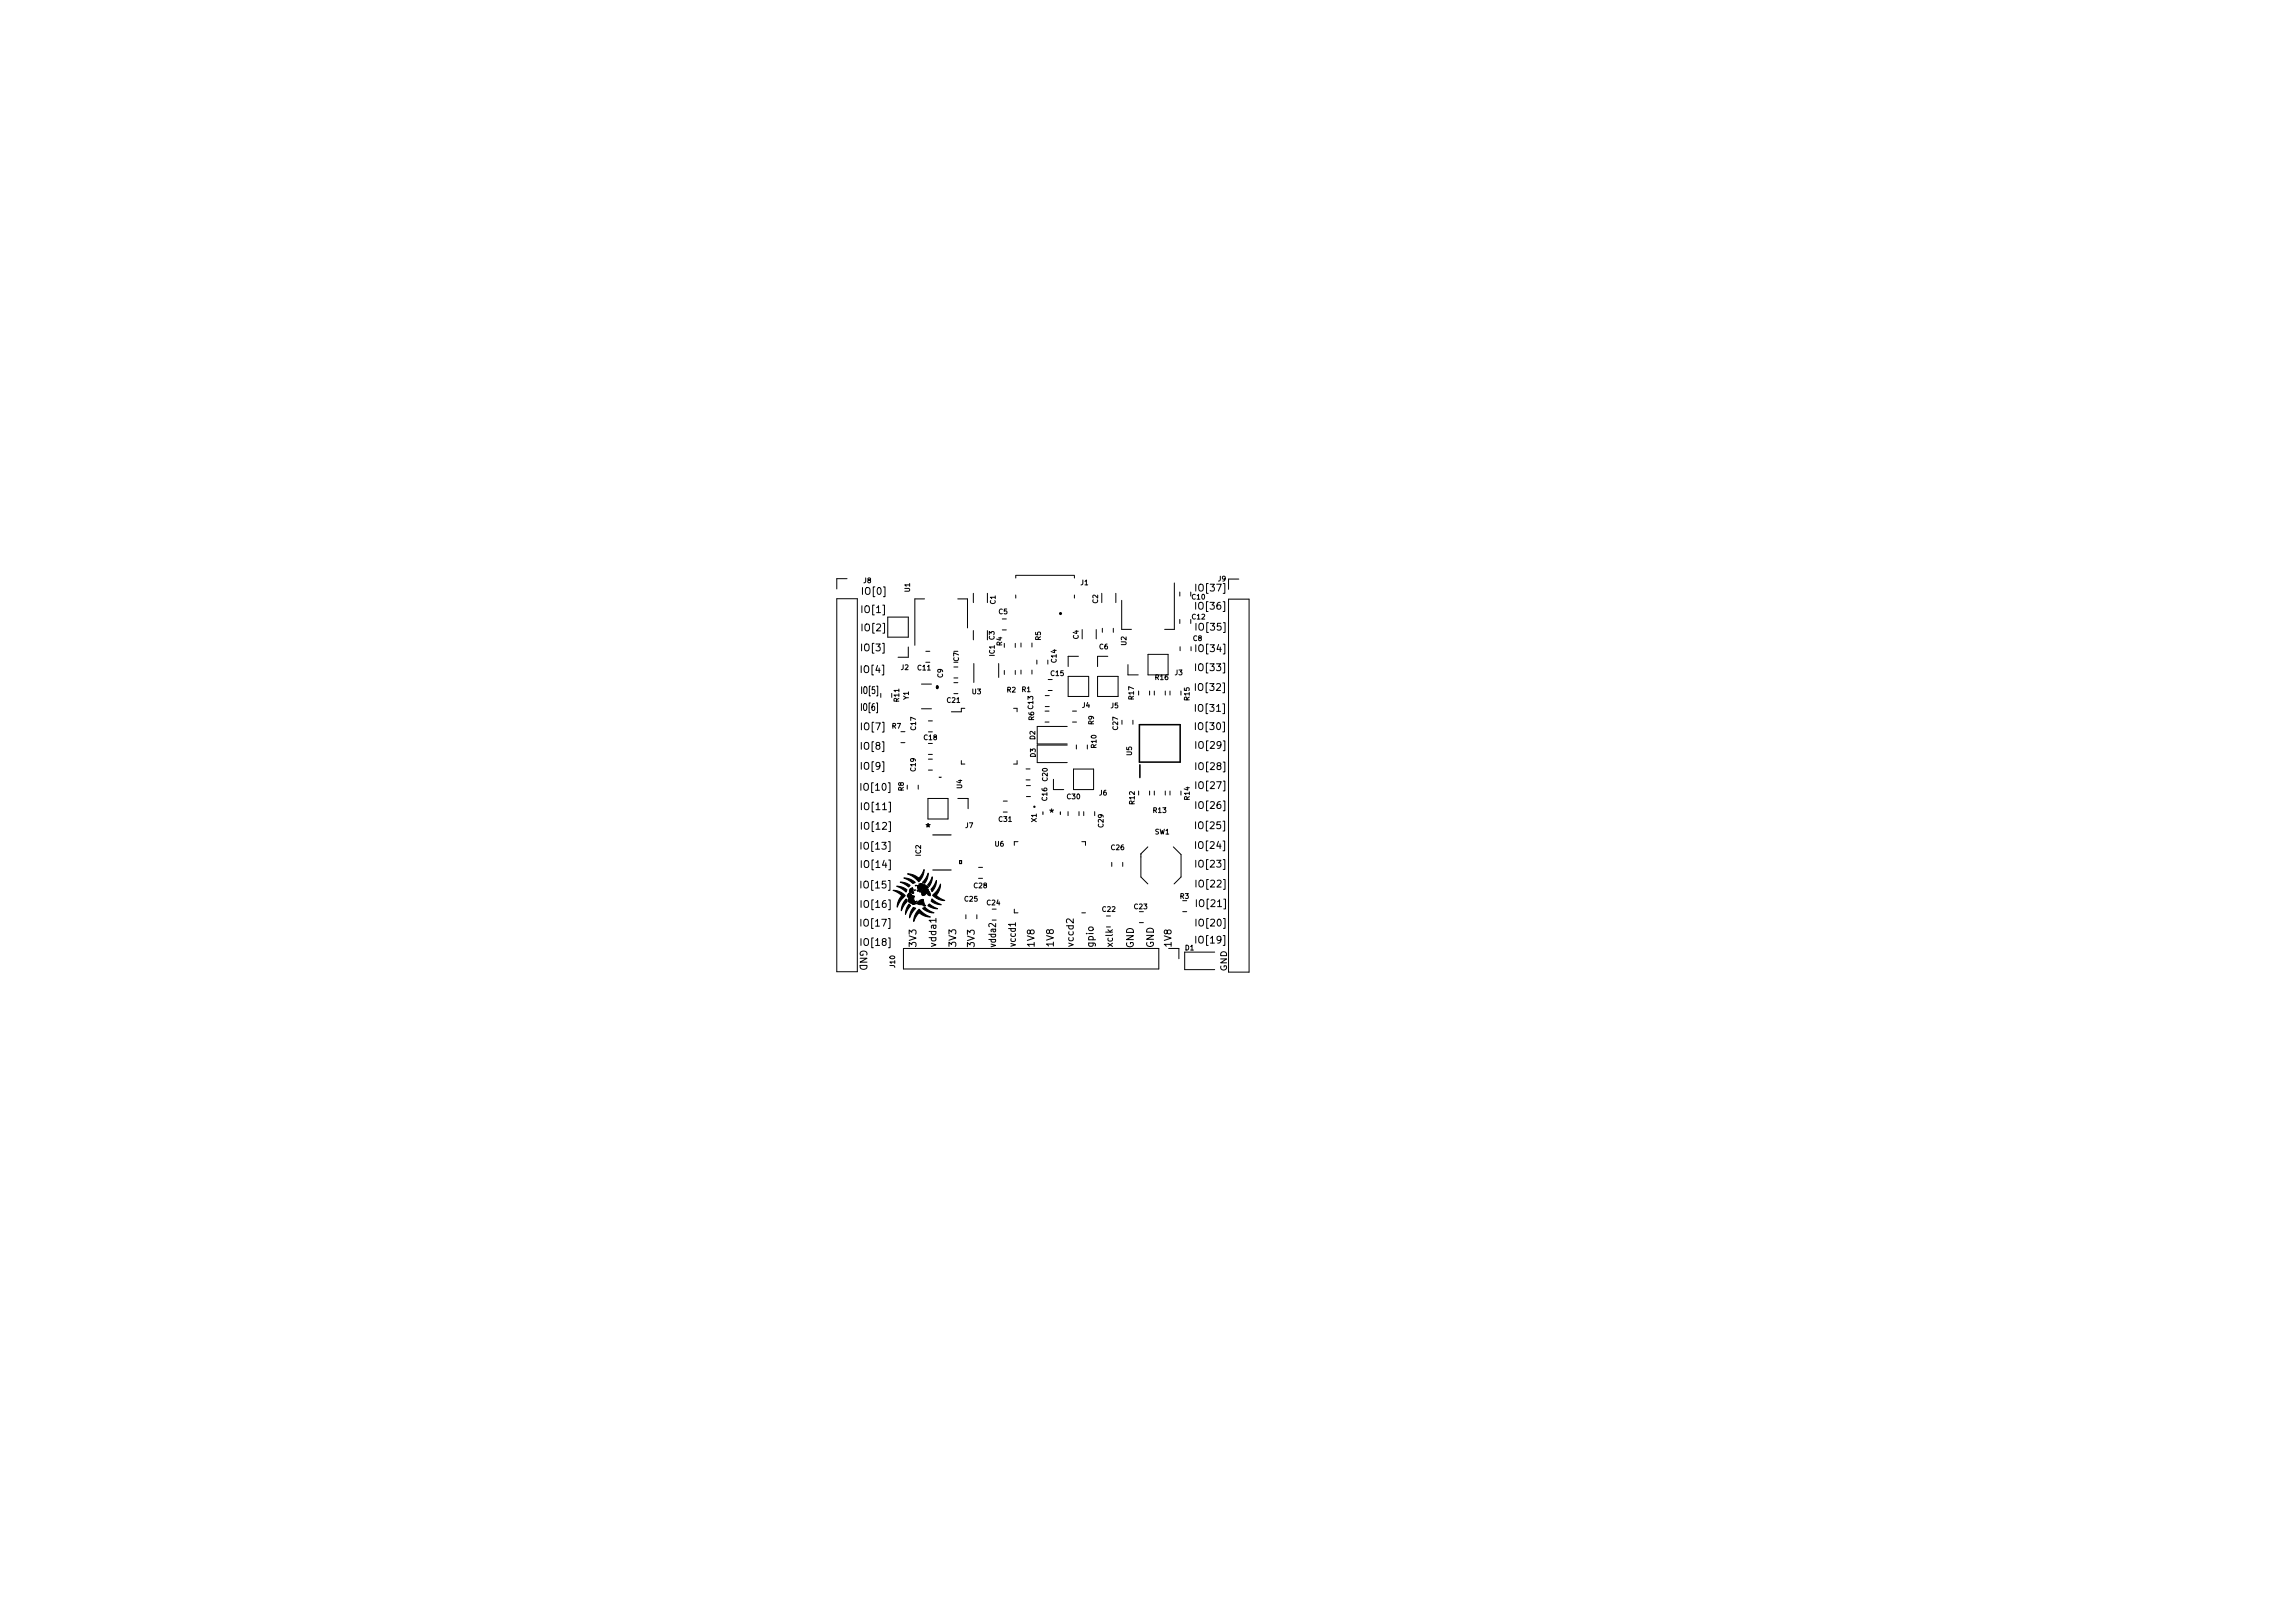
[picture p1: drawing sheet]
<svg xmlns="http://www.w3.org/2000/svg" width="297mm" height="210mm" viewBox="0 0 297 210" stroke-linecap="round" stroke-linejoin="round" font-family="sans-serif">
<defs><g id="words">
<g font-size="1.4">
<text x="120" y="107.7">*</text>
<text x="136" y="105.8">*</text>
</g>
<g font-size="1.2">
<text x="111.8" y="77">IO[0]</text>
<text x="155.1" y="76.6">IO[37]</text>
<text x="111.7" y="79.4">IO[1]</text>
<text x="111.7" y="81.8">IO[2]</text>
<text x="155" y="79">IO[36]</text>
<text x="155.1" y="81.7">IO[35]</text>
<text x="111.6" y="87.2">IO[4]</text>
<text x="111.7" y="89.9">IO[5]</text>
<text x="111.7" y="84.4">IO[3]</text>
<text x="155" y="89.5">IO[32]</text>
<text x="155" y="86.9">IO[33]</text>
<text x="155.1" y="84.5">IO[34]</text>
<text x="111.6" y="92.1">IO[6]</text>
<text x="111.7" y="94.6">IO[7]</text>
<text x="155" y="94.6">IO[30]</text>
<text x="155" y="92.2">IO[31]</text>
<text x="111.6" y="99.7">IO[9]</text>
<text x="111.6" y="97.1">IO[8]</text>
<text x="155.1" y="99.7">IO[28]</text>
<text x="155.1" y="97">IO[29]</text>
<text x="111.7" y="102.4">IO[10]</text>
<text x="111.7" y="107.5">IO[12]</text>
<text x="111.7" y="104.9">IO[11]</text>
<text x="155" y="107.4">IO[25]</text>
<text x="155.1" y="104.8">IO[26]</text>
<text x="155.1" y="102.2">IO[27]</text>
<text x="111.7" y="110.1">IO[13]</text>
<text x="111.7" y="112.4">IO[14]</text>
<text x="155" y="110">IO[24]</text>
<text x="155.1" y="112.4">IO[23]</text>
<text x="111.7" y="115.1">IO[15]</text>
<text x="111.7" y="117.6">IO[16]</text>
<text x="155.1" y="115">IO[22]</text>
<text x="155.1" y="117.5">IO[21]</text>
<text x="111.4" y="123" transform="rotate(90 111.4 123)">GND</text>
<text x="111.7" y="120">IO[17]</text>
<text x="111.7" y="122.5">IO[18]</text>
<text x="118.7" y="122.6" transform="rotate(-90 118.7 122.6)">3V3</text>
<text x="121.3" y="122.6" transform="rotate(-90 121.3 122.6)">vdda1</text>
<text x="123.9" y="122.6" transform="rotate(-90 123.9 122.6)">3V3</text>
<text x="126.3" y="122.7" transform="rotate(-90 126.3 122.7)">3V3</text>
<text x="129" y="122.6" transform="rotate(-90 129 122.6)">vdda2</text>
<text x="131.6" y="122.5" transform="rotate(-90 131.6 122.5)">vccd1</text>
<text x="134" y="122.6" transform="rotate(-90 134 122.6)">1V8</text>
<text x="136.5" y="122.6" transform="rotate(-90 136.5 122.6)">1V8</text>
<text x="139.1" y="122.6" transform="rotate(-90 139.1 122.6)">vccd2</text>
<text x="141.7" y="122.6" transform="rotate(-90 141.7 122.6)">gpio</text>
<text x="144.2" y="122.6" transform="rotate(-90 144.2 122.6)">xclk</text>
<text x="146.9" y="122.8" transform="rotate(-90 146.9 122.8)">GND</text>
<text x="149.5" y="122.8" transform="rotate(-90 149.5 122.8)">GND</text>
<text x="151.8" y="122.6" transform="rotate(-90 151.8 122.6)">1V8</text>
<text x="155.1" y="122.2">IO[19]</text>
<text x="155.1" y="120">IO[20]</text>
</g>
<text font-size="1.1" x="158.9" y="125.9" transform="rotate(-90 158.9 125.9)">GND</text>
<g font-size=".9">
<text x="111.9" y="75.5">J8</text>
<text x="117.9" y="76.7" transform="rotate(-90 117.9 76.7)">U1</text>
<text x="140" y="75.8">J1</text>
<text x="154.4" y="77.7">C10</text>
<text x="157.8" y="75.3">J9</text>
<text x="128.8" y="82.9" transform="rotate(-90 128.8 82.9)">C3</text>
<text x="129" y="78.3" transform="rotate(-90 129 78.3)">C1</text>
<text x="129.4" y="79.6">C5</text>
<text x="129.8" y="83.6" transform="rotate(-90 129.8 83.6)">R4</text>
<text x="134.8" y="82.9" transform="rotate(-90 134.8 82.9)">R5</text>
<text x="139.7" y="82.8" transform="rotate(-90 139.7 82.8)">C4</text>
<text x="142.2" y="78.2" transform="rotate(-90 142.2 78.2)">C2</text>
<text x="145.9" y="83.6" transform="rotate(-90 145.9 83.6)">U2</text>
<text x="154.4" y="80.2">C12</text>
<text x="154.6" y="83">C8</text>
<text x="116.7" y="86.8">J2</text>
<text x="118.9" y="86.8">C11</text>
<text x="122.1" y="87.8" transform="rotate(-90 122.1 87.8)">C9</text>
<text x="124.2" y="85.7" transform="rotate(-90 124.2 85.7)">C7</text>
<text x="125.9" y="89.9">U3</text>
<text x="128.8" y="85" transform="rotate(-90 128.8 85)">IC1</text>
<text x="130.4" y="89.7">R2</text>
<text x="132.4" y="89.6">R1</text>
<text x="136.1" y="87.6">C15</text>
<text x="136.9" y="85.8" transform="rotate(-90 136.9 85.8)">C14</text>
<text x="142.4" y="84.1">C6</text>
<text x="149.7" y="88.1">R16</text>
<text x="152.2" y="87.5">J3</text>
<text x="115.6" y="94.4">R7</text>
<text x="116.5" y="90.9" transform="rotate(-90 116.5 90.9)">R11</text>
<text x="117.7" y="90.6" transform="rotate(-90 117.7 90.6)">Y1</text>
<text x="118.6" y="94.6" transform="rotate(-90 118.6 94.6)">C17</text>
<text x="119.7" y="95.9">C18</text>
<text x="122.7" y="91">C21</text>
<text x="133.9" y="93.3" transform="rotate(-90 133.9 93.3)">R6 C13</text>
<text x="134.1" y="95.8" transform="rotate(-90 134.1 95.8)">D2</text>
<text x="140.2" y="91.7">J4</text>
<text x="141.7" y="93.9" transform="rotate(-90 141.7 93.9)">R9</text>
<text x="143.9" y="91.7">J5</text>
<text x="144.8" y="94.5" transform="rotate(-90 144.8 94.5)">C27</text>
<text x="146.9" y="90.6" transform="rotate(-90 146.9 90.6)">R17</text>
<text x="154.1" y="90.7" transform="rotate(-90 154.1 90.7)">R15</text>
<text x="118.6" y="99.9" transform="rotate(-90 118.6 99.9)">C19</text>
<text x="134.2" y="98.1" transform="rotate(-90 134.2 98.1)">D3</text>
<text x="135.7" y="101.2" transform="rotate(-90 135.7 101.2)">C20</text>
<text x="142" y="96.9" transform="rotate(-90 142 96.9)">R10</text>
<text x="146.6" y="97.9" transform="rotate(-90 146.6 97.9)">U5</text>
<text x="117.1" y="102.5" transform="rotate(-90 117.1 102.5)">R8</text>
<text x="124.6" y="102.1" transform="rotate(-90 124.6 102.1)">U4</text>
<text x="125.1" y="107.3">J7</text>
<text x="129.4" y="106.5">C31</text>
<text x="134.3" y="106.5" transform="rotate(-90 134.3 106.5)">X1</text>
<text x="135.6" y="103.7" transform="rotate(-90 135.6 103.7)">C16</text>
<text x="138.3" y="103.5">C30</text>
<text x="142.4" y="103">J6</text>
<text x="142.9" y="107.2" transform="rotate(-90 142.9 107.2)">C29</text>
<text x="147" y="104.2" transform="rotate(-90 147 104.2)">R12</text>
<text x="149.4" y="105.3">R13</text>
<text x="154.1" y="103.6" transform="rotate(-90 154.1 103.6)">R14</text>
<text x="119.3" y="110.9" transform="rotate(-90 119.3 110.9)">IC2</text>
<text x="128.9" y="109.7">U6</text>
<text x="144" y="110.1">C26</text>
<text x="149.6" y="108.1">SW1</text>
<text x="125" y="116.8">C25</text>
<text x="126.2" y="115.1">C28</text>
<text x="127.9" y="117.3">C24</text>
<text x="142.8" y="118.1">C22</text>
<text x="147" y="117.8">C23</text>
<text x="152.9" y="116.4">R3</text>
<text x="115.9" y="125.3" transform="rotate(-90 115.9 125.3)">J10</text>
<text x="153.5" y="123.1">D1</text>
</g>
</g></defs>
<g fill="#000" stroke="#000" stroke-width=".13">
<path d="M115.7 115.3l.5 .1 .8 .4a.21 .21 0 0 1 .2 .1 .21 .21 0 0 1 0 .2 3.3 3.3 0 0 0-1 1.4l.2-.9 .4-.6-.4-.3zM116.2 114.8a1.81 1.81 0 0 1 1.3 .5l-.1 .3-.6-.5zM116.6 114.3l.7 .1 .6 .3-.2 .2zM117.1 113.7a2.1 2.1 0 0 1 1.5 .6l-.3 .1zM117.3 116.5h.1a.21 .21 0 0 1 0 .4l-.6 1.1v-.2a2.16 2.16 0 0 1 .5-1.3zM117.7 115.8v.2l.4-.1-.3 .2 .2 .1-.1 .2h.1a.15 .15 0 0 0 .1-.2 .15 .15 0 0 0-.1-.1l.1-.1h.2l.2 .1h-.2v.1l.1 .1a.4 .4 0 0 0 .2 .5h-.2v.2l.1-.1a.21 .21 0 0 0 .3 .1 .21 .21 0 0 0 .1-.2l.2-.1a.4 .4 0 0 1 .5-.1v.2l.3 .5-.1 .1-1.1-.4-.2 .2-.2-.1v.1a.75 .75 0 0 1-.6-.6h.4h-.5l.6-.1-.6 .1 .2-.2-.1-.1a.28 .28 0 0 1-.2-.3 .28 .28 0 0 1 .2-.2zM117.7 117.1l.3 .2-.4 .5-.3 .7 .1-.8zM117.9 115.1l.3-.1 .2 .7-.1 .1a.34 .34 0 0 0-.6 .1zM118.3 117.6l.3 .1-.4 .5-.4 .7 .1-.7zM118.5 115.3h.1l-.1 .1zM118.6 114.7h.1zM118.6 116.8l.2-.1v.1z"/>
<path d="M119 114.5h.1zM119.1 117.8a3.5 3.5 0 0 0 1.4 1 2.39 2.39 0 0 1-1.5-.5l-.4 .5-.2 .6 .1-.8zM118.9 114.8l.1-.2a.41 .41 0 0 1 .7 0l.5 .3-.2 .1 .3 .4a.66 .66 0 0 1 .2 .7l-.3-.2-.2-.2a.31 .31 0 0 1-.4 .3 .31 .31 0 0 1-.2-.4h-.3v-.2h-.2v.1l-.1-.2h.4l.1 .2v-.2l.3-.2h-.3v.1l-.3 .1 .1-.1-.2-.1v-.2h.6l.1-.1h.2l-.9 .1v-.1h.9zM117.6 113.2a2.12 2.12 0 0 1 1.4 .6l.7-1.2a1.96 1.96 0 0 1-.7 1.6l-.1-.1a3.3 3.3 0 0 0-1.3-.9zM119.5 117.7l.3-.1 .6 .4 .6 .2a1.86 1.86 0 0 1-1.5-.5zM120.2 113.1a1.57 1.57 0 0 1-.5 1.3l-.2-.1 .4-.5zM120.3 117.2a.17 .17 0 0 1 .2-.1 .17 .17 0 0 1 .1 .2l.9 .4-.9-.2-.4-.2zM120.8 113.6v.3a1.26 1.26 0 0 1-.5 .9l-.1-.2zM120.7 116.4l.5 .4 .7 .4-.9-.2a.27 .27 0 0 1-.3-.4zM121.3 114.1l-.1 .5-.1 .5a.44 .44 0 0 1-.4 .4l-.1-.3 .4-.5zM121.8 114.5l-.1 .7-.4 .8 .5 .4 .6 .3a2.03 2.03 0 0 1-1.6-.7l.6-.7z"/>
<circle cx="121.4" cy="88.9" r=".1"/>
<circle cx="121.4" cy="89.1" r=".1"/>
</g>
<g fill="none" stroke="#000" stroke-width=".13">
<path d="M108.4 77.6h2.7v48.3h-2.7zM109.7 75h-1.3v1.3M115 79.9h2.7v2.6h-2.7zM119.8 77.6h-1.3v6M124.1 77.6h1.2v3.7M126.1 76.9v1.2M127.9 76.9v1.2M131.6 74.5h7.6M131.6 74.6v.3M131.6 77.1v.4M139.2 74.6v.3M139.2 77.1v.4"/>
<path d="M142.7 76.9v1.2M144.5 76.9v1.2M145.3 77.8v3.7h1.3M152.1 75.5v6h-1.2M152.8 76.7v.5M159.1 77.6h2.7v48.3h-2.7zM160.5 75h-1.4v1.3M114.1 89.8v.5M115.5 89.8v.5M116.7 94.8h.5M116.7 96.2h.5M117.7 83.8v1.3h-1.4"/>
<path d="M119.4 91.8h1.3M119.4 88.6h1.3M119.9 84.4h.5M119.9 85.8h.5M120.3 98.3h.5M120.3 99.8h.5M120.3 96.3h.5M120.3 97.7h.5M120.3 93.4h.5M120.3 94.8h.5M123.6 88.4h.5M123.6 89.9h.5"/>
<path d="M123.6 87.8h.5M123.6 86.4h.5M124.5 98.5v.5h.5M125 91.8h-.5v.4h-1.3M126.1 81.7v1.2M126.2 86v2.4M129.4 86v1.8M129.8 81.6h.6M129.8 80.2h.6M130.1 86.9v.5M131.3 91.8h.5v.4M131.5 83.4v.5"/>
<path d="M131.5 86.9v.5M131.8 98.5v.5h-.5M132.3 83.3v.5M132.3 86.8v.5M132.9 99.6h.5M133.7 83.3v.5M133.7 86.8v.5M134.3 85.5v.5M135.4 93.5h.5M135.4 92.1h.5M135.4 91.5h.5M135.4 90.1h.5"/>
<path d="M135.7 85.5v.5M135.8 89.5h.5M135.8 88h.5M138.2 96.5h-3.8v2.3h3.8M138.2 94.1h-3.8v2.3h3.8M138.4 87.6h2.6v2.6h-2.6zM138.9 93.5h.6M138.9 92.1h.6M139.1 99.6h2.6v2.7h-2.6zM139.4 96.5v.5M139.7 85h-1.3v1.4M140.2 81.6v1.2"/>
<path d="M140.9 96.5v.5M142 81.6v1.2M142.2 87.6h2.6v2.6h-2.6zM142.8 81.4v.5M143.5 85h-1.3v1.4M144.2 81.4v.5M145.3 93.3v.5M146.1 86.1v1.3h1.3M146.8 93.3v.5M147.5 89.5v.5M148.7 84.8h2.6v2.6h-2.6zM148.9 89.5v.5"/>
<path d="M149.5 89.5v.5M151 89.5v.5M151.6 89.5v.5M152.8 80.3v.5M152.9 83.8v.5M153 89.5v.5M154.3 80.3v.5M154.3 83.8v.5M117.5 101.7v.5M118.9 101.7v.5M120.2 103.4h2.6v2.7h-2.6zM124.1 103.4h1.3v1.4"/>
<path d="M125.1 118.5v.5M126.5 118.5v.5M126.8 113.8h.5M126.8 112.4h.5M128.5 119.2h.5M128.5 117.8h.5M130 105.2h.5M130 103.8h.5M131.4 117.8v.5h.5M131.9 109h-.5v.5M132.9 101h.5M133 101.8h.5"/>
<path d="M133 103.2h.5M136.5 101v1.3h1.3M138.4 105.1v.6M139.8 105.1v.6M140.1 118.3h.5M140.1 109h.5v.5M140.4 105.1v.6M141.8 105.1v.6M143.3 118.7h.5M144 111.7v.5M145.4 111.7v.5M147.5 102.5v.5"/>
<path d="M147.6 118.1h.5M147.6 119.5h.5M148.7 109.7l-.9 .9v3l.9 .9M148.9 102.5v.5M149.5 102.5v.5M151 102.5v.5M151.6 102.5v.5M152 109.7l1 1v2.9l-.9 .9M153 102.5v.5M153.2 118.1h.5M117 122.9h33.1v2.6h-33.1zM151.4 122.9h1.3v1.3"/>
<path d="M157.4 123.3h-3.9v2.3h3.9"/>
</g>
<g fill="none" stroke="#000" stroke-width=".2">
<path d="M147.6 93.9h5.3v4.8h-5.3zM147.7 99.1v1.6"/>
<circle cx="137.4" cy="79.5" r=".1"/>
<circle cx="121.4" cy="89" r=".1"/>
</g>
<g fill="none" stroke="#000" stroke-width=".15">
<path d="M120.8 112.7h2.4M120.8 108.2h2.4M121.7 100.7h.2M124.3 111.5h.3v.4h-.3zM135.1 105.2v.3M137.4 105.2v.3"/>
<circle cx="134" cy="104.5" r=".08"/>
</g>
<use href="#words"/>
</svg>
